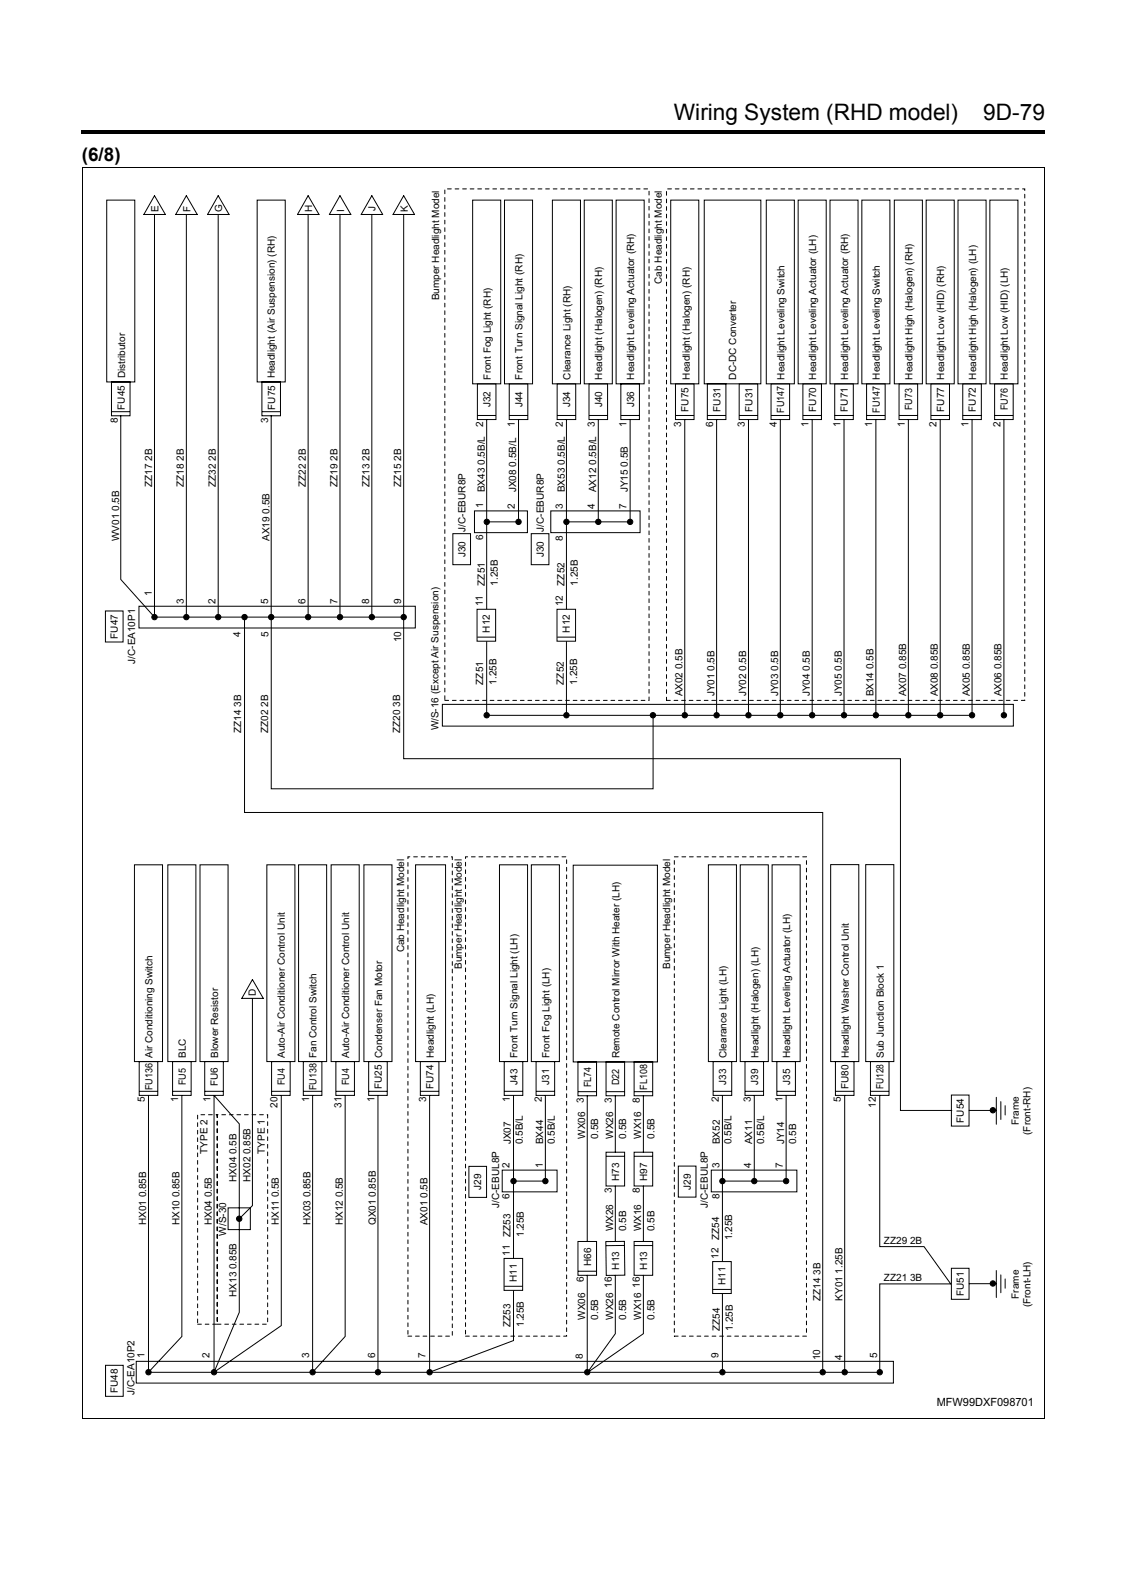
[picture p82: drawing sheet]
<svg xmlns="http://www.w3.org/2000/svg" width="210mm" height="297mm" viewBox="0 0 210 297" stroke-linecap="round" stroke-linejoin="round" font-family="sans-serif">
<defs><g id="words">
<g font-size="4.2">
<text x="125.9" y="22.5">Wiring System (RHD model)</text>
<text x="183.8" y="22.5">9D-79</text>
</g>
<text font-size="3.5" x="15.3" y="30">(6/8)</text>
<text font-size="2.1" x="175.1" y="262.9">MFW99DXF098701</text>
<g font-size="1.9">
<text x="29.6" y="39.6" transform="rotate(-90 29.6 39.6)">E</text>
<text x="35.6" y="39.6" transform="rotate(-90 35.6 39.6)">F</text>
<text x="41.5" y="39.6" transform="rotate(-90 41.5 39.6)">G</text>
<text x="58.3" y="39.6" transform="rotate(-90 58.3 39.6)">H</text>
<text x="64.3" y="39.6" transform="rotate(-90 64.3 39.6)">I</text>
<text x="70.2" y="39.4" transform="rotate(-90 70.2 39.4)">J</text>
<text x="76.2" y="39.6" transform="rotate(-90 76.2 39.6)">K</text>
<text x="123.7" y="53.1" transform="rotate(-90 123.7 53.1)">Cab Headlight Model</text>
<text x="82.1" y="56.2" transform="rotate(-90 82.1 56.2)">Bumper Headlight Model</text>
<text x="23.4" y="70.8" transform="rotate(-90 23.4 70.8)">Distributor</text>
<text x="51.4" y="70.8" transform="rotate(-90 51.4 70.8)">Headlight (Air Suspension) (RH)</text>
<text x="91.7" y="71" transform="rotate(-90 91.7 71)">Front Fog Light (RH)</text>
<text x="97.6" y="71" transform="rotate(-90 97.6 71)">Front Turn Signal Light (RH)</text>
<text x="106.6" y="71" transform="rotate(-90 106.6 71)">Clearance Light (RH)</text>
<text x="112.6" y="71" transform="rotate(-90 112.6 71)">Headlight (Halogen) (RH)</text>
<text x="118.5" y="71" transform="rotate(-90 118.5 71)">Headlight Leveling Actuator (RH)</text>
<text x="129" y="71" transform="rotate(-90 129 71)">Headlight (Halogen) (RH)</text>
<text x="137.6" y="71" transform="rotate(-90 137.6 71)">DC-DC Converter</text>
<text x="146.6" y="71" transform="rotate(-90 146.6 71)">Headlight Leveling Switch</text>
<text x="152.5" y="71" transform="rotate(-90 152.5 71)">Headlight Leveling Actuator (LH)</text>
<text x="158.5" y="71" transform="rotate(-90 158.5 71)">Headlight Leveling Actuator (RH)</text>
<text x="164.5" y="71" transform="rotate(-90 164.5 71)">Headlight Leveling Switch</text>
<text x="170.5" y="71" transform="rotate(-90 170.5 71)">Headlight High (Halogen) (RH)</text>
<text x="176.5" y="71" transform="rotate(-90 176.5 71)">Headlight Low (HID) (RH)</text>
<text x="182.4" y="71" transform="rotate(-90 182.4 71)">Headlight High (Halogen) (LH)</text>
<text x="188.4" y="71" transform="rotate(-90 188.4 71)">Headlight Low (HID) (LH)</text>
<text x="23.3" y="76.6" transform="rotate(-90 23.3 76.6)">FU45</text>
<text x="51.4" y="76.6" transform="rotate(-90 51.4 76.6)">FU75</text>
<text x="91.7" y="76.2" transform="rotate(-90 91.7 76.2)">J32</text>
<text x="97.6" y="76.2" transform="rotate(-90 97.6 76.2)">J44</text>
<text x="106.6" y="76.2" transform="rotate(-90 106.6 76.2)">J34</text>
<text x="112.5" y="76.2" transform="rotate(-90 112.5 76.2)">J40</text>
<text x="118.5" y="76.2" transform="rotate(-90 118.5 76.2)">J36</text>
<text x="128.7" y="77" transform="rotate(-90 128.7 77)">FU75</text>
<text x="134.7" y="77" transform="rotate(-90 134.7 77)">FU31</text>
<text x="140.6" y="77" transform="rotate(-90 140.6 77)">FU31</text>
<text x="146.6" y="77.2" transform="rotate(-90 146.6 77.2)">FU147</text>
<text x="152.5" y="77" transform="rotate(-90 152.5 77)">FU70</text>
<text x="158.5" y="77" transform="rotate(-90 158.5 77)">FU71</text>
<text x="164.4" y="77.2" transform="rotate(-90 164.4 77.2)">FU147</text>
<text x="170.5" y="76.7" transform="rotate(-90 170.5 76.7)">FU73</text>
<text x="176.4" y="77" transform="rotate(-90 176.4 77)">FU77</text>
<text x="182.4" y="77" transform="rotate(-90 182.4 77)">FU72</text>
<text x="188.3" y="76.7" transform="rotate(-90 188.3 76.7)">FU76</text>
<text x="22" y="79" transform="rotate(-90 22 79)">8</text>
<text x="50.1" y="79" transform="rotate(-90 50.1 79)">3</text>
<text x="90.3" y="79.8" transform="rotate(-90 90.3 79.8)">2</text>
<text x="96.2" y="79.8" transform="rotate(-90 96.2 79.8)">1</text>
<text x="105.2" y="79.8" transform="rotate(-90 105.2 79.8)">2</text>
<text x="111.2" y="79.8" transform="rotate(-90 111.2 79.8)">3</text>
<text x="117.1" y="79.8" transform="rotate(-90 117.1 79.8)">1</text>
<text x="127.3" y="79.8" transform="rotate(-90 127.3 79.8)">3</text>
<text x="133.3" y="79.8" transform="rotate(-90 133.3 79.8)">6</text>
<text x="139.2" y="79.8" transform="rotate(-90 139.2 79.8)">3</text>
<text x="145.2" y="79.8" transform="rotate(-90 145.2 79.8)">4</text>
<text x="151.1" y="79.8" transform="rotate(-90 151.1 79.8)">1</text>
<text x="157.1" y="79.8" transform="rotate(-90 157.1 79.8)">1</text>
<text x="163" y="79.8" transform="rotate(-90 163 79.8)">1</text>
<text x="169.1" y="79.8" transform="rotate(-90 169.1 79.8)">1</text>
<text x="175.1" y="79.8" transform="rotate(-90 175.1 79.8)">2</text>
<text x="181" y="79.8" transform="rotate(-90 181 79.8)">1</text>
<text x="187" y="79.8" transform="rotate(-90 187 79.8)">2</text>
<text x="28.4" y="91" transform="rotate(-90 28.4 91)">ZZ17 2B</text>
<text x="34.4" y="91" transform="rotate(-90 34.4 91)">ZZ18 2B</text>
<text x="40.3" y="91" transform="rotate(-90 40.3 91)">ZZ32 2B</text>
<text x="57.1" y="91" transform="rotate(-90 57.1 91)">ZZ22 2B</text>
<text x="63.1" y="91" transform="rotate(-90 63.1 91)">ZZ19 2B</text>
<text x="69" y="91" transform="rotate(-90 69 91)">ZZ13 2B</text>
<text x="75" y="91" transform="rotate(-90 75 91)">ZZ15 2B</text>
<text x="90.3" y="95" transform="rotate(-90 90.3 95)">1</text>
<text x="90.6" y="92" transform="rotate(-90 90.6 92)">BX43 0.5B/L</text>
<text x="96.2" y="95.2" transform="rotate(-90 96.2 95.2)">2</text>
<text x="96.5" y="92" transform="rotate(-90 96.5 92)">JX08 0.5B/L</text>
<text x="105.2" y="95.2" transform="rotate(-90 105.2 95.2)">3</text>
<text x="105.5" y="92" transform="rotate(-90 105.5 92)">BX53 0.5B/L</text>
<text x="111.2" y="95.2" transform="rotate(-90 111.2 95.2)">4</text>
<text x="111.4" y="92" transform="rotate(-90 111.4 92)">AX12 0.5B/L</text>
<text x="117.1" y="95.2" transform="rotate(-90 117.1 95.2)">7</text>
<text x="117.4" y="92" transform="rotate(-90 117.4 92)">JY15 0.5B</text>
<text x="22.2" y="101.1" transform="rotate(-90 22.2 101.1)">WV01 0.5B</text>
<text x="50.4" y="101.1" transform="rotate(-90 50.4 101.1)">AX19 0.5B</text>
<text x="87" y="99.4" transform="rotate(-90 87 99.4)">J/C-EBUR8P</text>
<text x="90.3" y="101" transform="rotate(-90 90.3 101)">6</text>
<text x="101.6" y="99.4" transform="rotate(-90 101.6 99.4)">J/C-EBUR8P</text>
<text x="105.2" y="101.2" transform="rotate(-90 105.2 101.2)">8</text>
<text x="87" y="104.2" transform="rotate(-90 87 104.2)">J30</text>
<text x="101.6" y="104.2" transform="rotate(-90 101.6 104.2)">J30</text>
<text x="28.4" y="111.5" transform="rotate(-90 28.4 111.5)">1</text>
<text x="34.3" y="112.9" transform="rotate(-90 34.3 112.9)">3</text>
<text x="40.3" y="112.9" transform="rotate(-90 40.3 112.9)">2</text>
<text x="50.1" y="112.9" transform="rotate(-90 50.1 112.9)">5</text>
<text x="57.1" y="112.9" transform="rotate(-90 57.1 112.9)">6</text>
<text x="63.1" y="112.9" transform="rotate(-90 63.1 112.9)">7</text>
<text x="69" y="112.9" transform="rotate(-90 69 112.9)">8</text>
<text x="75" y="112.9" transform="rotate(-90 75 112.9)">9</text>
<text x="90.2" y="113.4" transform="rotate(-90 90.2 113.4)">11</text>
<text x="90.6" y="109.5" transform="rotate(-90 90.6 109.5)">ZZ51</text>
<text x="93.1" y="109.5" transform="rotate(-90 93.1 109.5)">1.25B</text>
<text x="105.2" y="113.4" transform="rotate(-90 105.2 113.4)">12</text>
<text x="105.5" y="109.5" transform="rotate(-90 105.5 109.5)">ZZ52</text>
<text x="108" y="109.5" transform="rotate(-90 108 109.5)">1.25B</text>
<text x="22" y="119.4" transform="rotate(-90 22 119.4)">FU47</text>
<text x="44.9" y="119.1" transform="rotate(-90 44.9 119.1)">4</text>
<text x="50.2" y="119.1" transform="rotate(-90 50.2 119.1)">5</text>
<text x="91.6" y="118.3" transform="rotate(-90 91.6 118.3)">H12</text>
<text x="106.5" y="118.3" transform="rotate(-90 106.5 118.3)">H12</text>
<text x="25.3" y="124.1" transform="rotate(-90 25.3 124.1)">J/C-EA10P1</text>
<text x="75" y="120.1" transform="rotate(-90 75 120.1)">10</text>
<text x="90.3" y="128" transform="rotate(-90 90.3 128)">ZZ51</text>
<text x="92.8" y="128" transform="rotate(-90 92.8 128)">1.25B</text>
<text x="105.4" y="128" transform="rotate(-90 105.4 128)">ZZ52</text>
<text x="107.9" y="128" transform="rotate(-90 107.9 128)">1.25B</text>
<text x="127.6" y="130.2" transform="rotate(-90 127.6 130.2)">AX02 0.5B</text>
<text x="133.5" y="130.2" transform="rotate(-90 133.5 130.2)">JY01 0.5B</text>
<text x="139.5" y="130.2" transform="rotate(-90 139.5 130.2)">JY02 0.5B</text>
<text x="145.4" y="130.2" transform="rotate(-90 145.4 130.2)">JY03 0.5B</text>
<text x="151.4" y="130.2" transform="rotate(-90 151.4 130.2)">JY04 0.5B</text>
<text x="157.3" y="130.2" transform="rotate(-90 157.3 130.2)">JY05 0.5B</text>
<text x="163.3" y="130.2" transform="rotate(-90 163.3 130.2)">BX14 0.5B</text>
<text x="169.3" y="130.2" transform="rotate(-90 169.3 130.2)">AX07 0.85B</text>
<text x="175.3" y="130.2" transform="rotate(-90 175.3 130.2)">AX08 0.85B</text>
<text x="181.3" y="130.2" transform="rotate(-90 181.3 130.2)">AX05 0.85B</text>
<text x="187.2" y="130.2" transform="rotate(-90 187.2 130.2)">AX06 0.85B</text>
<text x="45.1" y="137" transform="rotate(-90 45.1 137)">ZZ14 3B</text>
<text x="50.1" y="137" transform="rotate(-90 50.1 137)">ZZ02 2B</text>
<text x="74.8" y="137" transform="rotate(-90 74.8 137)">ZZ20 3B</text>
<text x="81.9" y="136.5" transform="rotate(-90 81.9 136.5)">W/S-16 (Except Air Suspension)</text>
<text x="75.5" y="178.1" transform="rotate(-90 75.5 178.1)">Cab Headlight Model</text>
<text x="86.3" y="181.2" transform="rotate(-90 86.3 181.2)">Bumper Headlight Model</text>
<text x="125.3" y="181.2" transform="rotate(-90 125.3 181.2)">Bumper Headlight Model</text>
<text x="47.8" y="186.2" transform="rotate(-90 47.8 186.2)">D</text>
<text x="28.5" y="197.8" transform="rotate(-90 28.5 197.8)">Air Conditioning Switch</text>
<text x="34.7" y="197.8" transform="rotate(-90 34.7 197.8)">BLC</text>
<text x="40.8" y="197.8" transform="rotate(-90 40.8 197.8)">Blower Resistor</text>
<text x="53.3" y="197.8" transform="rotate(-90 53.3 197.8)">Auto-Air Conditioner Control Unit</text>
<text x="59.2" y="197.8" transform="rotate(-90 59.2 197.8)">Fan Control Switch</text>
<text x="65.3" y="197.8" transform="rotate(-90 65.3 197.8)">Auto-Air Conditioner Control Unit</text>
<text x="71.4" y="197.8" transform="rotate(-90 71.4 197.8)">Condenser Fan Motor</text>
<text x="81.1" y="197.8" transform="rotate(-90 81.1 197.8)">Headlight (LH)</text>
<text x="96.7" y="197.8" transform="rotate(-90 96.7 197.8)">Front Turn Signal Light (LH)</text>
<text x="102.7" y="197.8" transform="rotate(-90 102.7 197.8)">Front Fog Light (LH)</text>
<text x="115.8" y="197.9" transform="rotate(-90 115.8 197.9)">Remote Control Mirror With Heater (LH)</text>
<text x="135.8" y="197.8" transform="rotate(-90 135.8 197.8)">Clearance Light (LH)</text>
<text x="141.7" y="197.8" transform="rotate(-90 141.7 197.8)">Headlight (Halogen) (LH)</text>
<text x="147.7" y="197.8" transform="rotate(-90 147.7 197.8)">Headlight Leveling Actuator (LH)</text>
<text x="158.6" y="197.8" transform="rotate(-90 158.6 197.8)">Headlight Washer Control Unit</text>
<text x="165.2" y="197.8" transform="rotate(-90 165.2 197.8)">Sub Junction Block 1</text>
<text x="28.5" y="203.8" transform="rotate(-90 28.5 203.8)">FU136</text>
<text x="34.7" y="202.9" transform="rotate(-90 34.7 202.9)">FU5</text>
<text x="40.7" y="203.1" transform="rotate(-90 40.7 203.1)">FU6</text>
<text x="53.2" y="202.9" transform="rotate(-90 53.2 202.9)">FU4</text>
<text x="59.1" y="203.8" transform="rotate(-90 59.1 203.8)">FU138</text>
<text x="65.2" y="202.9" transform="rotate(-90 65.2 202.9)">FU4</text>
<text x="71.4" y="203.6" transform="rotate(-90 71.4 203.6)">FU25</text>
<text x="81" y="203.6" transform="rotate(-90 81 203.6)">FU74</text>
<text x="96.7" y="202.8" transform="rotate(-90 96.7 202.8)">J43</text>
<text x="102.7" y="202.8" transform="rotate(-90 102.7 202.8)">J31</text>
<text x="110.5" y="203.3" transform="rotate(-90 110.5 203.3)">FL74</text>
<text x="115.7" y="202.9" transform="rotate(-90 115.7 202.9)">D22</text>
<text x="121" y="203.7" transform="rotate(-90 121 203.7)">FL108</text>
<text x="135.7" y="202.8" transform="rotate(-90 135.7 202.8)">J33</text>
<text x="141.7" y="202.8" transform="rotate(-90 141.7 202.8)">J39</text>
<text x="147.7" y="202.8" transform="rotate(-90 147.7 202.8)">J35</text>
<text x="158.6" y="203.6" transform="rotate(-90 158.6 203.6)">FU80</text>
<text x="165.1" y="203.7" transform="rotate(-90 165.1 203.7)">FU128</text>
<text x="27.1" y="206.1" transform="rotate(-90 27.1 206.1)">5</text>
<text x="33.3" y="206.1" transform="rotate(-90 33.3 206.1)">1</text>
<text x="39.3" y="206.1" transform="rotate(-90 39.3 206.1)">1</text>
<text x="51.8" y="207.1" transform="rotate(-90 51.8 207.1)">20</text>
<text x="57.8" y="206.1" transform="rotate(-90 57.8 206.1)">1</text>
<text x="63.8" y="207.1" transform="rotate(-90 63.8 207.1)">31</text>
<text x="70" y="206.1" transform="rotate(-90 70 206.1)">1</text>
<text x="79.6" y="206.1" transform="rotate(-90 79.6 206.1)">3</text>
<text x="95.3" y="206.1" transform="rotate(-90 95.3 206.1)">1</text>
<text x="101.3" y="206.1" transform="rotate(-90 101.3 206.1)">2</text>
<text x="109.1" y="206.2" transform="rotate(-90 109.1 206.2)">3</text>
<text x="114.3" y="206.2" transform="rotate(-90 114.3 206.2)">3</text>
<text x="119.6" y="206.2" transform="rotate(-90 119.6 206.2)">8</text>
<text x="134.4" y="206.1" transform="rotate(-90 134.4 206.1)">2</text>
<text x="140.3" y="206.1" transform="rotate(-90 140.3 206.1)">3</text>
<text x="146.3" y="206.1" transform="rotate(-90 146.3 206.1)">1</text>
<text x="157.2" y="206.1" transform="rotate(-90 157.2 206.1)">5</text>
<text x="163.7" y="207.1" transform="rotate(-90 163.7 207.1)">12</text>
<text x="180.1" y="209.9" transform="rotate(-90 180.1 209.9)">FU54</text>
<text x="38.8" y="215.7" transform="rotate(-90 38.8 215.7)">TYPE 2</text>
<text x="49.5" y="215.7" transform="rotate(-90 49.5 215.7)">TYPE 1</text>
<text x="95.5" y="213.9" transform="rotate(-90 95.5 213.9)">JX07</text>
<text x="97.7" y="213.9" transform="rotate(-90 97.7 213.9)">0.5B/L</text>
<text x="101.5" y="213.9" transform="rotate(-90 101.5 213.9)">BX44</text>
<text x="103.7" y="213.9" transform="rotate(-90 103.7 213.9)">0.5B/L</text>
<text x="109.3" y="212.9" transform="rotate(-90 109.3 212.9)">WX06</text>
<text x="111.8" y="212.9" transform="rotate(-90 111.8 212.9)">0.5B</text>
<text x="114.6" y="212.9" transform="rotate(-90 114.6 212.9)">WX26</text>
<text x="117.1" y="212.9" transform="rotate(-90 117.1 212.9)">0.5B</text>
<text x="119.8" y="212.9" transform="rotate(-90 119.8 212.9)">WX16</text>
<text x="122.3" y="212.9" transform="rotate(-90 122.3 212.9)">0.5B</text>
<text x="134.5" y="213.9" transform="rotate(-90 134.5 213.9)">BX52</text>
<text x="136.7" y="213.9" transform="rotate(-90 136.7 213.9)">0.5B/L</text>
<text x="140.6" y="213.9" transform="rotate(-90 140.6 213.9)">AX11</text>
<text x="142.8" y="213.9" transform="rotate(-90 142.8 213.9)">0.5B/L</text>
<text x="146.6" y="213.9" transform="rotate(-90 146.6 213.9)">JY14</text>
<text x="148.8" y="213.9" transform="rotate(-90 148.8 213.9)">0.5B</text>
<text x="190.4" y="210.4" transform="rotate(-90 190.4 210.4)">Frame</text>
<text x="192.6" y="212.2" transform="rotate(-90 192.6 212.2)">(Front-RH)</text>
<text x="44.2" y="221" transform="rotate(-90 44.2 221)">HX04 0.5B</text>
<text x="46.8" y="221" transform="rotate(-90 46.8 221)">HX02 0.85B</text>
<text x="95.2" y="218.4" transform="rotate(-90 95.2 218.4)">2</text>
<text x="101.4" y="218.4" transform="rotate(-90 101.4 218.4)">1</text>
<text x="115.7" y="220.8" transform="rotate(-90 115.7 220.8)">H73</text>
<text x="121" y="220.8" transform="rotate(-90 121 220.8)">H97</text>
<text x="134.5" y="218.4" transform="rotate(-90 134.5 218.4)">3</text>
<text x="140.4" y="218.4" transform="rotate(-90 140.4 218.4)">4</text>
<text x="146.3" y="218.4" transform="rotate(-90 146.3 218.4)">7</text>
<text x="89.9" y="222.5" transform="rotate(-90 89.9 222.5)">J29</text>
<text x="93.3" y="225.8" transform="rotate(-90 93.3 225.8)">J/C-EBUL8P</text>
<text x="95.2" y="224.2" transform="rotate(-90 95.2 224.2)">6</text>
<text x="114.3" y="223" transform="rotate(-90 114.3 223)">3</text>
<text x="119.6" y="223" transform="rotate(-90 119.6 223)">8</text>
<text x="129.1" y="222.4" transform="rotate(-90 129.1 222.4)">J29</text>
<text x="132.3" y="225.8" transform="rotate(-90 132.3 225.8)">J/C-EBUL8P</text>
<text x="134.5" y="224.2" transform="rotate(-90 134.5 224.2)">8</text>
<text x="27.3" y="229.1" transform="rotate(-90 27.3 229.1)">HX01 0.85B</text>
<text x="33.6" y="229.1" transform="rotate(-90 33.6 229.1)">HX10 0.85B</text>
<text x="39.6" y="229.1" transform="rotate(-90 39.6 229.1)">HX04 0.5B</text>
<text x="42.3" y="231" transform="rotate(-90 42.3 231)">W/S-30</text>
<text x="52.1" y="229.1" transform="rotate(-90 52.1 229.1)">HX11 0.5B</text>
<text x="58" y="229.1" transform="rotate(-90 58 229.1)">HX03 0.85B</text>
<text x="64.1" y="229.1" transform="rotate(-90 64.1 229.1)">HX12 0.5B</text>
<text x="70.2" y="229.1" transform="rotate(-90 70.2 229.1)">QX01 0.85B</text>
<text x="79.9" y="229.1" transform="rotate(-90 79.9 229.1)">AX01 0.5B</text>
<text x="95.4" y="231.3" transform="rotate(-90 95.4 231.3)">ZZ53</text>
<text x="97.9" y="231.3" transform="rotate(-90 97.9 231.3)">1.25B</text>
<text x="114.6" y="230.2" transform="rotate(-90 114.6 230.2)">WX26</text>
<text x="117.1" y="230.2" transform="rotate(-90 117.1 230.2)">0.5B</text>
<text x="119.8" y="230.2" transform="rotate(-90 119.8 230.2)">WX16</text>
<text x="122.3" y="230.2" transform="rotate(-90 122.3 230.2)">0.5B</text>
<text x="134.4" y="231.8" transform="rotate(-90 134.4 231.8)">ZZ54</text>
<text x="136.9" y="231.8" transform="rotate(-90 136.9 231.8)">1.25B</text>
<text x="165.2" y="232.6">ZZ29 2B</text>
<text x="95.3" y="234.7" transform="rotate(-90 95.3 234.7)">11</text>
<text x="96.6" y="239.6" transform="rotate(-90 96.6 239.6)">H11</text>
<text x="109.1" y="239.7" transform="rotate(-90 109.1 239.7)">6</text>
<text x="110.5" y="236.6" transform="rotate(-90 110.5 236.6)">H66</text>
<text x="115.7" y="237.3" transform="rotate(-90 115.7 237.3)">H13</text>
<text x="121" y="237.3" transform="rotate(-90 121 237.3)">H13</text>
<text x="134.3" y="235.3" transform="rotate(-90 134.3 235.3)">12</text>
<text x="165.2" y="239.6">ZZ21 3B</text>
<text x="44.2" y="242.5" transform="rotate(-90 44.2 242.5)">HX13 0.85B</text>
<text x="114.3" y="240.8" transform="rotate(-90 114.3 240.8)">16</text>
<text x="119.6" y="240.8" transform="rotate(-90 119.6 240.8)">16</text>
<text x="135.6" y="240.2" transform="rotate(-90 135.6 240.2)">H11</text>
<text x="153.3" y="243.2" transform="rotate(-90 153.3 243.2)">ZZ14 3B</text>
<text x="157.5" y="243.2" transform="rotate(-90 157.5 243.2)">KY01 1.25B</text>
<text x="180.1" y="242.3" transform="rotate(-90 180.1 242.3)">FU51</text>
<text x="190.4" y="242.8" transform="rotate(-90 190.4 242.8)">Frame</text>
<text x="192.6" y="244.4" transform="rotate(-90 192.6 244.4)">(Front-LH)</text>
<text x="95.4" y="248.1" transform="rotate(-90 95.4 248.1)">ZZ53</text>
<text x="97.9" y="248.1" transform="rotate(-90 97.9 248.1)">1.25B</text>
<text x="109.3" y="246.7" transform="rotate(-90 109.3 246.7)">WX06</text>
<text x="111.8" y="246.7" transform="rotate(-90 111.8 246.7)">0.5B</text>
<text x="114.6" y="246.7" transform="rotate(-90 114.6 246.7)">WX26</text>
<text x="117.1" y="246.7" transform="rotate(-90 117.1 246.7)">0.5B</text>
<text x="119.8" y="246.7" transform="rotate(-90 119.8 246.7)">WX16</text>
<text x="122.3" y="246.7" transform="rotate(-90 122.3 246.7)">0.5B</text>
<text x="134.5" y="248.8" transform="rotate(-90 134.5 248.8)">ZZ54</text>
<text x="137" y="248.8" transform="rotate(-90 137 248.8)">1.25B</text>
<text x="27" y="253.9" transform="rotate(-90 27 253.9)">1</text>
<text x="39.2" y="253.9" transform="rotate(-90 39.2 253.9)">2</text>
<text x="57.8" y="253.9" transform="rotate(-90 57.8 253.9)">3</text>
<text x="70.1" y="253.9" transform="rotate(-90 70.1 253.9)">6</text>
<text x="79.5" y="253.9" transform="rotate(-90 79.5 253.9)">7</text>
<text x="108.9" y="254" transform="rotate(-90 108.9 254)">8</text>
<text x="134.3" y="253.9" transform="rotate(-90 134.3 253.9)">9</text>
<text x="153.3" y="254.3" transform="rotate(-90 153.3 254.3)">10</text>
<text x="157.4" y="254.3" transform="rotate(-90 157.4 254.3)">4</text>
<text x="163.9" y="253.9" transform="rotate(-90 163.9 253.9)">5</text>
<text x="22" y="260.4" transform="rotate(-90 22 260.4)">FU48</text>
<text x="25.2" y="260.8" transform="rotate(-90 25.2 260.8)">J/C-EA10P2</text>
</g>
</g></defs>
<path d="M15.3 24.3h180v.8h-180z" fill="#000"/>
<path d="M18.3 33.2h175.3v230.4h-175.3z" fill="#fff"/>
<g fill="none" stroke="#000" stroke-width=".19">
<path d="M19.9 37.4h5.3v34h-5.3zM28.9 36.6l2 3.5h-4zM34.8 36.6l2.1 3.5h-4.1zM40.8 36.6l2 3.5h-4zM48.1 37.4h5.2v34h-5.2zM57.6 36.6l2 3.5h-4zM63.5 36.6l2.1 3.5h-4zM69.5 36.6l2 3.5h-4zM75.4 36.6l2.1 3.5h-4zM88.3 37.4h5.3v34.4h-5.3zM94.3 37.4h5.2v34.4h-5.2zM103.2 37.4h5.3v34.4h-5.3z"/>
<path d="M109.2 37.4h5.2v34.4h-5.2zM115.1 37.4h5.3v34.4h-5.3zM125.4 37.4h5.2v34.4h-5.2zM131.6 37.4h10.6v34.4h-10.6zM143.2 37.4h5.3v34.4h-5.3zM149.2 37.4h5.2v34.4h-5.2zM155.1 37.4h5.3v34.4h-5.3zM161.1 37.4h5.2v34.4h-5.2zM167.1 37.4h5.3v34.4h-5.3zM173.1 37.4h5.2v34.4h-5.2zM179 37.4h5.3v34.4h-5.3zM185 37.4h5.2v34.4h-5.2z"/>
<path d="M28.9 40.2v75.2l-6.3-7.1v-30.6M34.8 40.2v75.2M40.8 40.2v75.2M57.6 40.2v75.2M63.5 40.2v75.2M69.5 40.2v75.2M75.4 40.2v75.2M20.8 71.4h3.5v6.3h-3.5zM20.9 77h3.3M48.9 71.4h3.5v6.3h-3.5zM49 77h3.3M50.7 77.7v69.8h71.4v-13.8"/>
<path d="M89.2 71.8h3.5v6.6h-3.5zM89.3 77.7h3.3M91 78.4v55.3h90.9M95.2 71.8h3.4v6.6h-3.4zM95.3 77.7h3.3M96.9 78.4v19.2h-5.9M104.1 71.8h3.5v6.6h-3.5zM104.2 77.7h3.3M105.9 78.4v55.3M110.1 71.8h3.5v6.6h-3.5zM110.2 77.7h3.3M111.8 78.4v19.1"/>
<path d="M116 71.8h3.5v6.6h-3.5zM116.1 77.7h3.3M117.8 78.4v19.2h-11.9M126.2 71.8h3.5v6.6h-3.5zM126.3 77.7h3.3M128 78.4v55.3M132.2 71.8h3.5v6.6h-3.5zM132.3 77.7h3.3M133.9 78.4v55.3M138.1 71.8h3.5v6.6h-3.5zM138.2 77.7h3.3M139.9 78.4v55.3"/>
<path d="M144.1 71.8h3.5v6.6h-3.5zM144.2 77.7h3.3M145.8 78.4v55.3M150.1 71.8h3.4v6.6h-3.4zM150.1 77.7h3.3M151.8 78.4v55.3M156 71.8h3.5v6.6h-3.5zM156.1 77.7h3.3M157.7 78.4v55.3M162 71.8h3.4v6.6h-3.4zM162 77.7h3.3M163.7 78.4v55.3"/>
<path d="M168 71.8h3.5v6.6h-3.5zM168.1 77.7h3.3M169.8 78.4v55.3M174 71.8h3.5v6.6h-3.5zM174.1 77.7h3.3M175.7 78.4v55.3M179.9 71.8h3.5v6.6h-3.5zM180 77.7h3.3M181.7 78.4v55.3M185.9 71.8h3.5v6.6h-3.5zM186 77.7h3.3M187.6 78.4v55.3"/>
<path d="M84.6 99.8h3.3v5.8h-3.3zM99.3 99.8h3.3v5.8h-3.3zM19.7 114.2h3.3v5.8h-3.3zM26 113.3h51.6v4.1h-51.6zM45.7 115.4v36.5h108.1v104.6M82.7 131.7h106.7v4h-106.7zM25.1 161.7h5.3v36.8h-5.3zM31.4 161.7h5.2v36.8h-5.2zM49.9 161.7h5.2v36.8h-5.2zM55.8 161.7h5.2v36.8h-5.2zM61.9 161.7h5.2v36.8h-5.2zM68 161.7h5.3v36.8h-5.3z"/>
<path d="M77.7 161.7h5.6v36.8h-5.6zM93.3 161.7h5.3v36.8h-5.3zM99.3 161.7h5.2v36.8h-5.2zM132.4 161.7h5.2v36.8h-5.2zM138.3 161.7h5.3v36.8h-5.3zM155.2 161.6h5.3v36.9h-5.3zM161.8 161.6h5.2v36.9h-5.2zM26 198.5h3.5v6.3h-3.5zM32.3 198.5h3.4v6.3h-3.4zM50.8 198.5h3.4v6.3h-3.4zM56.7 198.5h3.5v6.3h-3.5zM62.8 198.5h3.4v6.3h-3.4z"/>
<path d="M68.9 198.5h3.5v6.3h-3.5zM78.6 198.5h3.4v6.3h-3.4zM94.2 198.5h3.5v6.3h-3.5zM100.2 198.5h3.5v6.3h-3.5zM133.3 198.5h3.5v6.3h-3.5zM139.2 198.5h3.5v6.3h-3.5zM156.1 198.5h3.5v6.3h-3.5zM162.7 198.5h3.5v6.3h-3.5zM26.1 204h3.3M27.8 204.8v51.3M32.3 204h3.3M34 204.8v45l-6.2 6.7"/>
<path d="M50.8 204h3.3M52.6 204.8v43l-12.6 8.7M56.8 204h3.3M58.4 204.8v51.7l6.1-6.7v-45M62.9 204h3.3M69 204h3.3M70.6 204.8v51.7M78.6 204h3.3M80.3 204.8v51.7l15.7-5.9v-45.8M87.6 218.1h3.3v5.8h-3.3zM93.9 218.8h10.2v4h-10.2zM94.3 204h3.3"/>
<path d="M100.3 204h3.3M101.9 204.8v16h-5.9M126.8 218h3.3v5.8h-3.3zM132.9 218.8h16v4h-16zM133.4 204h3.3M135 204.8v51.5M139.3 204h3.3M141 204.8v16M156.2 204h3.3M157.9 204.8v51.8M162.8 204h3.3M164.4 204.8v28.3h8.3l5 6.9h-13.3v16.5"/>
<path d="M177.8 204.7h3.3v5.8h-3.3zM181.1 207.6h5.1M186.2 205.1v5.1M187.1 205.9v3.4M187.9 206.7v1.7M135 220.8h11.9M177.8 237.1h3.3v5.8h-3.3zM181.1 240h5.1M186.2 237.5v5.1M187.1 238.3v3.4M187.9 239.1v1.7M19.7 255.2h3.3v5.8h-3.3z"/>
<path d="M25.5 254.5h141.5v4.1h-141.5zM27.8 256.6h136.6"/>
</g>
<g fill="#000" stroke="#000" stroke-width=".19">
<circle cx="91" cy="97.6" r=".5"/>
<circle cx="96.9" cy="97.6" r=".5"/>
<circle cx="105.9" cy="97.6" r=".5"/>
<circle cx="111.8" cy="97.6" r=".5"/>
<circle cx="117.8" cy="97.6" r=".5"/>
<circle cx="28.9" cy="115.4" r=".5"/>
<circle cx="34.8" cy="115.4" r=".5"/>
<circle cx="40.8" cy="115.4" r=".5"/>
<circle cx="45.7" cy="115.4" r=".5"/>
<circle cx="50.7" cy="115.4" r=".5"/>
<circle cx="57.6" cy="115.4" r=".5"/>
<circle cx="63.5" cy="115.4" r=".5"/>
<circle cx="69.5" cy="115.4" r=".5"/>
<circle cx="75.4" cy="115.4" r=".5"/>
<circle cx="91" cy="133.7" r=".5"/>
<circle cx="105.9" cy="133.7" r=".5"/>
<circle cx="122" cy="133.7" r=".5"/>
<circle cx="128" cy="133.7" r=".5"/>
<circle cx="133.9" cy="133.7" r=".5"/>
<circle cx="139.9" cy="133.7" r=".5"/>
<circle cx="145.8" cy="133.7" r=".5"/>
<circle cx="151.8" cy="133.7" r=".5"/>
<circle cx="157.7" cy="133.7" r=".5"/>
<circle cx="163.7" cy="133.7" r=".5"/>
<circle cx="169.8" cy="133.7" r=".5"/>
<circle cx="175.7" cy="133.7" r=".5"/>
<circle cx="181.7" cy="133.7" r=".5"/>
<circle cx="187.6" cy="133.7" r=".5"/>
<circle cx="185.6" cy="207.6" r=".5"/>
<circle cx="96" cy="220.8" r=".5"/>
<circle cx="101.9" cy="220.8" r=".5"/>
<circle cx="135" cy="220.8" r=".5"/>
<circle cx="141" cy="220.8" r=".5"/>
<circle cx="146.9" cy="220.8" r=".5"/>
<circle cx="185.6" cy="239.9" r=".5"/>
<circle cx="27.8" cy="256.5" r=".5"/>
<circle cx="40" cy="256.5" r=".5"/>
<circle cx="58.4" cy="256.5" r=".5"/>
<circle cx="70.6" cy="256.5" r=".5"/>
<circle cx="80.3" cy="256.5" r=".5"/>
<circle cx="109.8" cy="256.5" r=".5"/>
<circle cx="135" cy="256.5" r=".5"/>
<circle cx="153.8" cy="256.5" r=".5"/>
<circle cx="157.9" cy="256.5" r=".5"/>
<circle cx="164.4" cy="256.5" r=".5"/>
</g>
<path d="M89.2 113.9h3.4v6h-3.4z" fill="#fff" stroke="#000" stroke-width=".19"/>
<path d="M89.2 119.1h3.3" fill="none" stroke="#000" stroke-width=".19"/>
<path d="M94.2 235.3h3.5v5.9h-3.5z" fill="#fff" stroke="#000" stroke-width=".19"/>
<path d="M94.3 240.5h3.3" fill="none" stroke="#000" stroke-width=".19"/>
<path d="M133.2 235.8h3.5v6h-3.5z" fill="#fff" stroke="#000" stroke-width=".19"/>
<path d="M133.3 241.1h3.3" fill="none" stroke="#000" stroke-width=".19"/>
<path d="M104.1 113.9h3.5v6h-3.5z" fill="#fff" stroke="#000" stroke-width=".19"/>
<g fill="none" stroke="#000" stroke-width=".19">
<path d="M15.4 31.3h179.9M15.4 31.2v233.9M195.2 31.3v233.9M88.7 95.5h9.9v4.1h-9.9zM102.9 95.5h16.7v4.1h-16.7zM28.9 115.4h46.5v26.4h92.9v65.8h9.6M104.2 119.1h3.3M37.4 161.7h5.2v36.8h-5.2zM107.1 161.7h15.8v36.8h-15.8zM144.3 161.7h5.2v36.8h-5.2zM38.3 198.5h3.4v6.3h-3.4zM47.2 186.6v38.8l-2.5 2.4"/>
<path d="M47.2 183.1l2 3.5h-4zM108 198.5h3.5v6.3h-3.5zM113.3 198.5h3.4v6.3h-3.4zM118.5 198.5h3.5v6.3h-3.5zM145.2 198.5h3.5v6.3h-3.5zM38.3 204h3.4M40 204.8l4.7 5.3v35.2l-4.7 11.2zM108.1 204.1h3.3M109.8 204.8v27.3M113.3 215.4h3.4v6.3h-3.4zM113.3 204.1h3.4M113.3 216.2h3.4"/>
<path d="M115 204.8v10.6M118.5 215.4h3.5v6.3h-3.5zM118.6 204.1h3.3M118.6 216.2h3.3M120.2 204.8v10.6M145.3 204h3.3M146.9 204.8v16M42.6 225.8h4.2v4.1h-4.2zM108 232.1h3.5v6.3h-3.5zM108.1 237.7h3.3M109.8 238.4v18.2M113.2 232.1h3.5l.1 6.3h-3.5z"/>
<path d="M115 238.4v10.9l-5.2 7.3M115 221.7v10.4M116.6 232.8l-3.3 .1M118.5 232.1h3.5v6.3h-3.5zM118.6 232.9h3.3M120.2 238.4v10.9l-10.4 7.3M120.2 221.7v10.4M15.3 265.1h179.9"/>
</g>
<path d="M83.1 35.3h38.2v95.6h-38.2zM124.6 35.3h66.9v95.6h-66.9zM76.2 160.2h8.3v89.6h-8.3zM87 160.2h18.9v89.6h-18.9zM126 160.2h24.7v89.6h-24.7zM36.9 208.4h3.7v39.2h-3.7zM40.6 208.4h9.4v39.2h-9.4z" fill="none" stroke="#000" stroke-width=".19" stroke-dasharray=".7"/>
<circle cx="44.7" cy="227.8" r=".5" fill="#000" stroke="#000" stroke-width=".19"/>
<use href="#words"/>
</svg>
